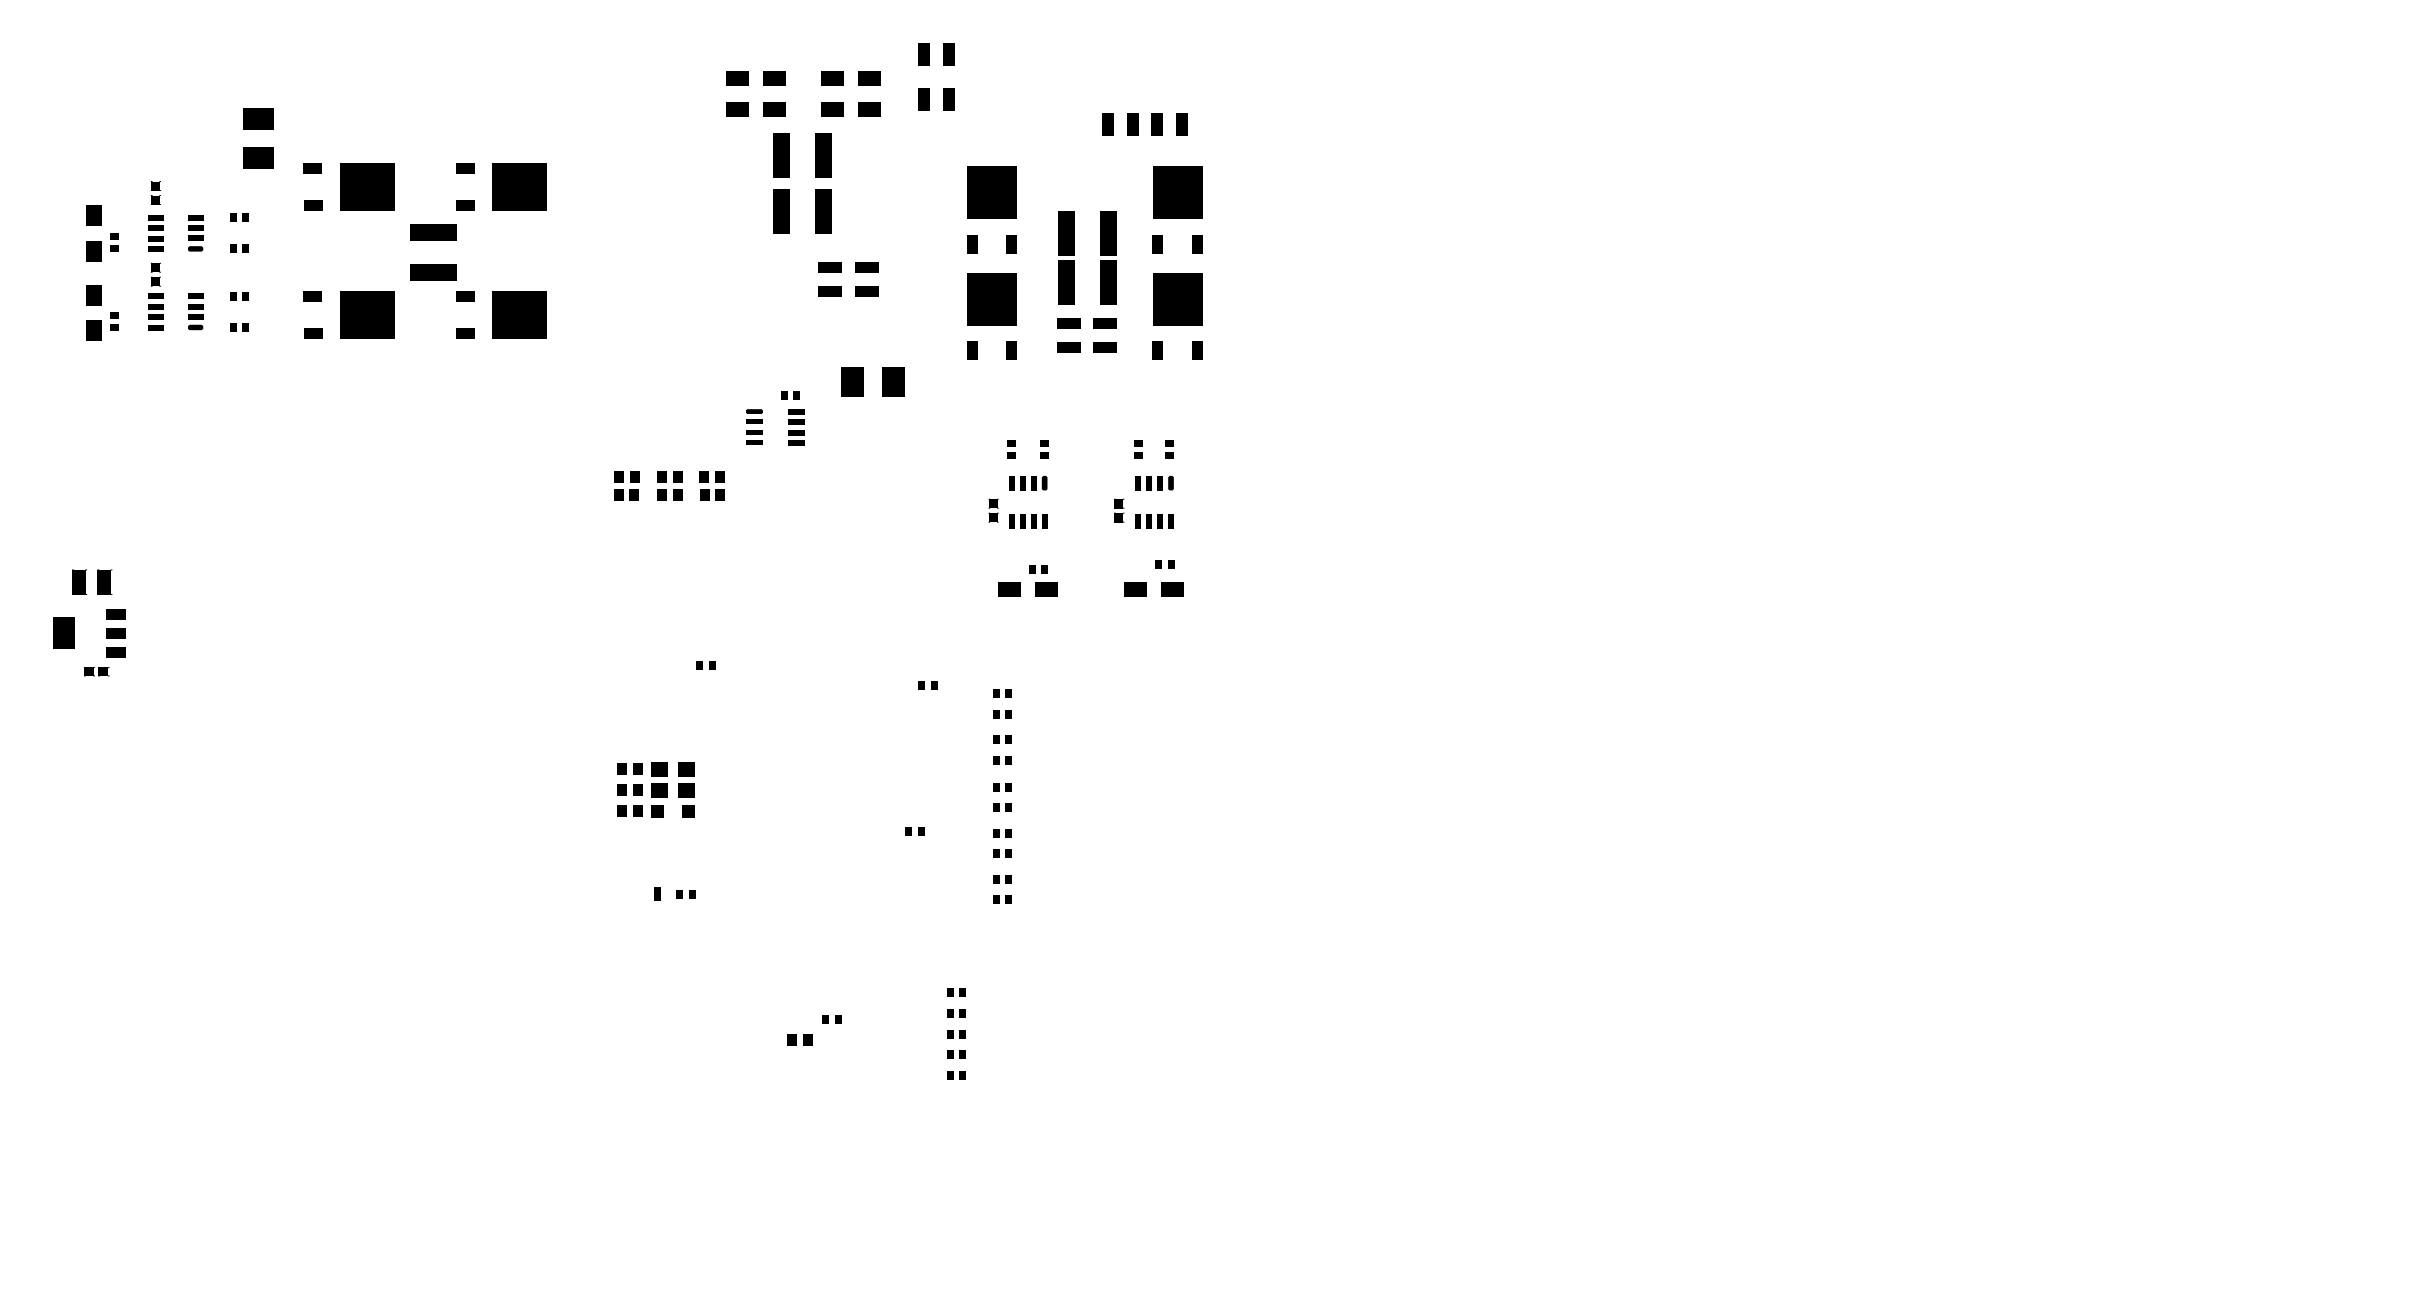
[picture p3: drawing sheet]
<svg xmlns="http://www.w3.org/2000/svg" width="942mm" height="508mm" viewBox="0 0 942 508" stroke-linecap="round" stroke-linejoin="round" font-family="sans-serif">
<g fill="#000">
<path d="M356.4 16.7h4.4v8.6h-4.4z" fill-rule="evenodd"/>
<path d="M366 16.7h4.4v8.6h-4.4z" fill-rule="evenodd"/>
<path d="M281.8 27.7h8.8v5.5h-8.8z" fill-rule="evenodd"/>
<path d="M296.1 27.7h8.8v5.5h-8.8z" fill-rule="evenodd"/>
<path d="M318.5 27.7h8.8v5.5h-8.8z" fill-rule="evenodd"/>
<path d="M332.7 27.7h8.8v5.5h-8.8z" fill-rule="evenodd"/>
<path d="M94.5 57.2h11.8v8.4h-11.8z" fill-rule="evenodd"/>
<path d="M94.5 42.1h11.8v8.3h-11.8z" fill-rule="evenodd"/>
<path d="M281.8 39.9h8.8v5.5h-8.8z" fill-rule="evenodd"/>
<path d="M296.1 39.9h8.8v5.5h-8.8z" fill-rule="evenodd"/>
<path d="M318.5 39.9h8.8v5.5h-8.8z" fill-rule="evenodd"/>
<path d="M332.7 39.9h8.8v5.5h-8.8z" fill-rule="evenodd"/>
<path d="M356.4 34.4h4.4v8.5h-4.4z" fill-rule="evenodd"/>
<path d="M366 34.4h4.4v8.5h-4.4z" fill-rule="evenodd"/>
<path d="M427.7 44.1h4.4v8.6h-4.4z" fill-rule="evenodd"/>
<path d="M437.3 44.1h4.4v8.7h-4.4z" fill-rule="evenodd"/>
<path d="M446.6 44.1h4.4v8.6h-4.4z" fill-rule="evenodd"/>
<path d="M456.2 44.1h4.4v8.6h-4.4z" fill-rule="evenodd"/>
<path d="M33.4 79.8h5.8v7.8h-5.8z" fill-rule="evenodd"/>
<path d="M58.7 70.5h3.3v3.5h-3.3z" fill-rule="evenodd"/>
<path d="M58.7 75.8h3.3v3.5h-3.3z" fill-rule="evenodd"/>
<path d="M117.7 63.2h7.4v3.9h-7.4z" fill-rule="evenodd"/>
<path d="M117.8 77.8h7.4v3.8h-7.4z" fill-rule="evenodd"/>
<path d="M131.8 63.2h21.3v18.4h-21.3z" fill-rule="evenodd"/>
<path d="M176.9 63.2h7.4v3.9h-7.4z" fill-rule="evenodd"/>
<path d="M177 77.8h7.3v3.8h-7.3z" fill-rule="evenodd"/>
<path d="M190.9 63.2h21.3v18.4h-21.3z" fill-rule="evenodd"/>
<path d="M300 51.6h6.5v17.2h-6.5z" fill-rule="evenodd"/>
<path d="M316.3 51.7h6.6v17.1h-6.6z" fill-rule="evenodd"/>
<path d="M375.3 64.6h19.3v20.4h-19.3z" fill-rule="evenodd"/>
<path d="M447.2 64.6h19.3v20.4h-19.3z" fill-rule="evenodd"/>
<path d="M33.4 93.4h5.8v7.9h-5.8z" fill-rule="evenodd"/>
<path d="M42.7 95.3h3.4v2.4h-3.4z" fill-rule="evenodd"/>
<path d="M42.7 90.6h3.4v2.4h-3.4z" fill-rule="evenodd"/>
<path d="M57.4 95.5h5.9v2.1h-5.9z" fill-rule="evenodd"/>
<path d="M57.4 83.3h5.9v2.2h-5.9z" fill-rule="evenodd"/>
<path d="M57.4 91.4h5.9v2.2h-5.9z" fill-rule="evenodd"/>
<path d="M57.4 87.4h5.9v2.2h-5.9z" fill-rule="evenodd"/>
<path d="M72.9 96l.6-.5h4.8l.6 .5v1.1l-.6 .5h-4.8l-.6-.5z" fill-rule="evenodd"/>
<path d="M72.9 83.3h6v2.1h-6z" fill-rule="evenodd"/>
<path d="M72.9 91.4h6v2.1h-6z" fill-rule="evenodd"/>
<path d="M72.9 87.4h6v2.1h-6z" fill-rule="evenodd"/>
<path d="M89.2 94.8h2.5v3.3h-2.5z" fill-rule="evenodd"/>
<path d="M89.2 82.7h2.5v3.3h-2.5z" fill-rule="evenodd"/>
<path d="M94.1 94.8h2.5v3.3h-2.5z" fill-rule="evenodd"/>
<path d="M94.1 82.7h2.5v3.3h-2.5z" fill-rule="evenodd"/>
<path d="M159.2 86.9h18v6.4h-18z" fill-rule="evenodd"/>
<path d="M300 73.4h6.5v17.2h-6.5z" fill-rule="evenodd"/>
<path d="M316.3 73.5h6.6v17.1h-6.6z" fill-rule="evenodd"/>
<path d="M375.3 91.3h4.1v7h-4.1z" fill-rule="evenodd"/>
<path d="M390.6 91.3h3.9v7h-3.9z" fill-rule="evenodd"/>
<path d="M410.3 82h6.5v17.3h-6.5z" fill-rule="evenodd"/>
<path d="M426.6 82.1h6.6v17.2h-6.6z" fill-rule="evenodd"/>
<path d="M447.2 91.3h4v7h-4z" fill-rule="evenodd"/>
<path d="M462.4 91.3h4v7h-4z" fill-rule="evenodd"/>
<path d="M33.4 110.5h5.8v7.8h-5.8z" fill-rule="evenodd"/>
<path d="M57.4 113.8h5.9v2.2h-5.9z" fill-rule="evenodd"/>
<path d="M58.7 102.2h3.3v3.5h-3.3z" fill-rule="evenodd"/>
<path d="M58.7 107.5h3.3v3.5h-3.3z" fill-rule="evenodd"/>
<path d="M72.9 113.8h6v2.1h-6z" fill-rule="evenodd"/>
<path d="M72.9 117.9h6v2.1h-6z" fill-rule="evenodd"/>
<path d="M89.2 113.2h2.5v3.3h-2.5z" fill-rule="evenodd"/>
<path d="M94.1 113.2h2.5v3.3h-2.5z" fill-rule="evenodd"/>
<path d="M117.7 112.9h7.4v3.9h-7.4z" fill-rule="evenodd"/>
<path d="M131.8 112.9h21.3v18.5h-21.3z" fill-rule="evenodd"/>
<path d="M159.2 102.3h18v6.4h-18z" fill-rule="evenodd"/>
<path d="M176.9 112.9h7.4v3.9h-7.4z" fill-rule="evenodd"/>
<path d="M190.9 112.9h21.3v18.5h-21.3z" fill-rule="evenodd"/>
<path d="M317.5 101.6h9v4.1h-9z" fill-rule="evenodd"/>
<path d="M317.5 111h9v4.1h-9z" fill-rule="evenodd"/>
<path d="M331.9 101.6h9v4.1h-9z" fill-rule="evenodd"/>
<path d="M331.9 110.8h9v4.1h-9z" fill-rule="evenodd"/>
<path d="M375.3 105.8h19.3v20.4h-19.3z" fill-rule="evenodd"/>
<path d="M410.3 101h6.5v17.3h-6.5z" fill-rule="evenodd"/>
<path d="M426.6 101.1h6.6v17.2h-6.6z" fill-rule="evenodd"/>
<path d="M447.2 105.8h19.3v20.4h-19.3z" fill-rule="evenodd"/>
<path d="M33.4 124.2h5.8v7.8h-5.8z" fill-rule="evenodd"/>
<path d="M42.7 121.1h3.4v2.4h-3.4z" fill-rule="evenodd"/>
<path d="M42.7 125.8h3.4v2.4h-3.4z" fill-rule="evenodd"/>
<path d="M57.4 121.9h5.9v2.2h-5.9z" fill-rule="evenodd"/>
<path d="M57.4 125.9h5.9v2.2h-5.9z" fill-rule="evenodd"/>
<path d="M57.4 117.9h5.9v2.1h-5.9z" fill-rule="evenodd"/>
<path d="M72.9 121.9h6v2.1h-6z" fill-rule="evenodd"/>
<path d="M72.9 126.5l.6-.6h4.8l.6 .6v1.1l-.6 .4h-4.8l-.6-.4z" fill-rule="evenodd"/>
<path d="M89.2 125.3h2.5v3.3h-2.5z" fill-rule="evenodd"/>
<path d="M94.1 125.3h2.5v3.3h-2.5z" fill-rule="evenodd"/>
<path d="M117.8 127.5h7.4v3.9h-7.4z" fill-rule="evenodd"/>
<path d="M177 127.5h7.3v3.9h-7.3z" fill-rule="evenodd"/>
<path d="M375.3 132.5h4.1v7h-4.1z" fill-rule="evenodd"/>
<path d="M390.6 132.5h3.9v7h-3.9z" fill-rule="evenodd"/>
<path d="M410.4 123.4h9v4.2h-9z" fill-rule="evenodd"/>
<path d="M410.4 132.8h9v4.1h-9z" fill-rule="evenodd"/>
<path d="M424 132.6h9.1v4.2h-9.1z" fill-rule="evenodd"/>
<path d="M424 123.4h9.1v4.2h-9.1z" fill-rule="evenodd"/>
<path d="M447.2 132.5h4v7h-4z" fill-rule="evenodd"/>
<path d="M462.4 132.5h4v7h-4z" fill-rule="evenodd"/>
<path d="M289.4 159.2l.5-.5h5.6l.5 .5v.9l-.5 .4h-5.6l-.5-.4z" fill-rule="evenodd"/>
<path d="M302.9 151.6h2.5v3.4h-2.5z" fill-rule="evenodd"/>
<path d="M307.8 151.6h2.6v3.4h-2.6z" fill-rule="evenodd"/>
<path d="M305.8 158.7h6.6v1.9h-6.6z" fill-rule="evenodd"/>
<path d="M326.4 142.4h8.6v11.3h-8.6z" fill-rule="evenodd"/>
<path d="M342.2 142.4h8.6v11.3h-8.6z" fill-rule="evenodd"/>
<path d="M289.4 166.8h6.6v1.8h-6.6z" fill-rule="evenodd"/>
<path d="M289.4 162.7h6.6v1.9h-6.6z" fill-rule="evenodd"/>
<path d="M289.4 170.8h6.6v1.9h-6.6z" fill-rule="evenodd"/>
<path d="M305.8 166.8h6.6v1.9h-6.6z" fill-rule="evenodd"/>
<path d="M305.8 162.7h6.6v2h-6.6z" fill-rule="evenodd"/>
<path d="M305.8 170.8h6.6v1.9h-6.6z" fill-rule="evenodd"/>
<path d="M390.7 175.5h3.5v2.4h-3.5z" fill-rule="evenodd"/>
<path d="M390.8 170.8h3.5v2.4h-3.5z" fill-rule="evenodd"/>
<path d="M403.4 175.5h3.5v2.4h-3.5z" fill-rule="evenodd"/>
<path d="M403.4 170.8h3.5v2.4h-3.5z" fill-rule="evenodd"/>
<path d="M439.7 175.5h3.5v2.4h-3.5z" fill-rule="evenodd"/>
<path d="M439.8 170.8h3.5v2.4h-3.5z" fill-rule="evenodd"/>
<path d="M452.1 175.5h3.5v2.4h-3.5z" fill-rule="evenodd"/>
<path d="M452.1 170.8h3.5v2.4h-3.5z" fill-rule="evenodd"/>
<path d="M238.1 182.8h3.8v4.3h-3.8z" fill-rule="evenodd"/>
<path d="M238.2 189.6h3.8v4.3h-3.8z" fill-rule="evenodd"/>
<path d="M244.3 182.8h3.8v4.3h-3.8z" fill-rule="evenodd"/>
<path d="M244.2 189.6h3.8v4.3h-3.8z" fill-rule="evenodd"/>
<path d="M255.1 182.8h3.7v4.3h-3.7z" fill-rule="evenodd"/>
<path d="M255.1 189.6h3.7v4.3h-3.7z" fill-rule="evenodd"/>
<path d="M261.2 182.8h3.8v4.3h-3.8z" fill-rule="evenodd"/>
<path d="M261.2 189.6h3.8v4.3h-3.8z" fill-rule="evenodd"/>
<path d="M271.4 182.8h3.8v4.3h-3.8z" fill-rule="evenodd"/>
<path d="M271.5 189.6h3.8v4.3h-3.8z" fill-rule="evenodd"/>
<path d="M277.6 182.8h3.8v4.3h-3.8z" fill-rule="evenodd"/>
<path d="M277.5 189.6h3.8v4.3h-3.8z" fill-rule="evenodd"/>
<path d="M383.6 193.7h3.3v3.4h-3.3z" fill-rule="evenodd"/>
<path d="M383.7 199h3.3v3.5h-3.3z" fill-rule="evenodd"/>
<path d="M391.5 184.5h2.2v5.7h-2.2z" fill-rule="evenodd"/>
<path d="M395.7 184.5h2.2v5.7h-2.2z" fill-rule="evenodd"/>
<path d="M399.9 184.5h2.2v5.7h-2.2z" fill-rule="evenodd"/>
<path d="M404.2 185.1l.6-.6h1.1l.5 .6v4.6l-.5 .5h-1.1l-.6-.5z" fill-rule="evenodd"/>
<path d="M432.3 193.6h3.3v3.5h-3.3z" fill-rule="evenodd"/>
<path d="M432.4 198.9h3.3v3.6h-3.3z" fill-rule="evenodd"/>
<path d="M440.5 184.5h2.2v5.7h-2.2z" fill-rule="evenodd"/>
<path d="M444.7 184.5h2.2v5.7h-2.2z" fill-rule="evenodd"/>
<path d="M449 184.5h2.2v5.7h-2.2z" fill-rule="evenodd"/>
<path d="M453.2 185.1l.6-.6h1.1l.5 .6v4.6l-.5 .5h-1.1l-.6-.5z" fill-rule="evenodd"/>
<path d="M391.5 199.4h2.2v5.7h-2.2z" fill-rule="evenodd"/>
<path d="M395.7 199.4h2.2v5.7h-2.2z" fill-rule="evenodd"/>
<path d="M399.9 199.4h2.2v5.7h-2.2z" fill-rule="evenodd"/>
<path d="M404.2 199.4h2.2v5.7h-2.2z" fill-rule="evenodd"/>
<path d="M440.5 199.4h2.2v5.7h-2.2z" fill-rule="evenodd"/>
<path d="M444.7 199.4h2.2v5.7h-2.2z" fill-rule="evenodd"/>
<path d="M449 199.4h2.2v5.7h-2.2z" fill-rule="evenodd"/>
<path d="M453.2 199.4h2.2v5.7h-2.2z" fill-rule="evenodd"/>
<path d="M28.1 220.9h5.2v9.6h-5.2z" fill-rule="evenodd"/>
<path d="M37.9 221h5.2v9.5h-5.2z" fill-rule="evenodd"/>
<path d="M387.3 225.9h8.8v5.6h-8.8z" fill-rule="evenodd"/>
<path d="M401.5 225.9h8.8v5.6h-8.8z" fill-rule="evenodd"/>
<path d="M399.1 219.1h2.5v3.3h-2.5z" fill-rule="evenodd"/>
<path d="M404 219.1h2.5v3.3h-2.5z" fill-rule="evenodd"/>
<path d="M435.9 225.9h8.8v5.6h-8.8z" fill-rule="evenodd"/>
<path d="M450.3 226h8.8v5.6h-8.8z" fill-rule="evenodd"/>
<path d="M448.1 217.4h2.6v3.3h-2.6z" fill-rule="evenodd"/>
<path d="M453 217.4h2.6v3.3h-2.6z" fill-rule="evenodd"/>
<path d="M20.5 239.5h8.4v12.1h-8.4z" fill-rule="evenodd"/>
<path d="M41.3 250.8h7.6v4.1h-7.6z" fill-rule="evenodd"/>
<path d="M41.3 243.5h7.6v4.1h-7.6z" fill-rule="evenodd"/>
<path d="M41.3 236.3h7.6v4h-7.6z" fill-rule="evenodd"/>
<path d="M270.1 256.2h2.6v3.3h-2.6z" fill-rule="evenodd"/>
<path d="M275 256.2h2.6v3.3h-2.6z" fill-rule="evenodd"/>
<path d="M32.6 258.9h3.7v3.2h-3.7z" fill-rule="evenodd"/>
<path d="M38.3 258.9h3.7v3.2h-3.7z" fill-rule="evenodd"/>
<path d="M356.3 264.2h2.6v3.3h-2.6z" fill-rule="evenodd"/>
<path d="M361.2 264.2h2.6v3.3h-2.6z" fill-rule="evenodd"/>
<path d="M385.2 267.2h2.5v3.3h-2.5z" fill-rule="evenodd"/>
<path d="M385.2 275.4h2.5v3.3h-2.5z" fill-rule="evenodd"/>
<path d="M390.1 267.2h2.5v3.3h-2.5z" fill-rule="evenodd"/>
<path d="M390.1 275.4h2.5v3.3h-2.5z" fill-rule="evenodd"/>
<path d="M263.1 295.5h6.6v5.7h-6.6z" fill-rule="evenodd"/>
<path d="M385.2 285.2h2.5v3.3h-2.5z" fill-rule="evenodd"/>
<path d="M385.2 293.3h2.5v3.3h-2.5z" fill-rule="evenodd"/>
<path d="M390.1 285.2h2.5v3.3h-2.5z" fill-rule="evenodd"/>
<path d="M390.1 293.3h2.5v3.3h-2.5z" fill-rule="evenodd"/>
<path d="M239.3 312.4h3.8v4.3h-3.8z" fill-rule="evenodd"/>
<path d="M239.3 296.2h3.8v4.3h-3.8z" fill-rule="evenodd"/>
<path d="M239.3 304.3h3.8v4.3h-3.8z" fill-rule="evenodd"/>
<path d="M245.4 312.4h3.8v4.3h-3.8z" fill-rule="evenodd"/>
<path d="M245.4 296.2h3.8v4.3h-3.8z" fill-rule="evenodd"/>
<path d="M245.4 304.3h3.8v4.3h-3.8z" fill-rule="evenodd"/>
<path d="M252.7 312.2h5v4.7h-5z" fill-rule="evenodd"/>
<path d="M252.5 295.5h6.6v5.7h-6.6z" fill-rule="evenodd"/>
<path d="M252.5 303.6h6.6v5.7h-6.6z" fill-rule="evenodd"/>
<path d="M264.5 312.2h4.9v4.7h-4.9z" fill-rule="evenodd"/>
<path d="M263.1 303.6h6.6v5.7h-6.6z" fill-rule="evenodd"/>
<path d="M385.2 303.6h2.5v3.3h-2.5z" fill-rule="evenodd"/>
<path d="M385.2 311.4h2.5v3.3h-2.5z" fill-rule="evenodd"/>
<path d="M390.1 303.6h2.5v3.3h-2.5z" fill-rule="evenodd"/>
<path d="M390.1 311.4h2.5v3.3h-2.5z" fill-rule="evenodd"/>
<path d="M351.3 320.8h2.5v3.3h-2.5z" fill-rule="evenodd"/>
<path d="M356.2 320.8h2.5v3.3h-2.5z" fill-rule="evenodd"/>
<path d="M385.2 321.7h2.5v3.3h-2.5z" fill-rule="evenodd"/>
<path d="M385.2 339.2h2.5v3.4h-2.5z" fill-rule="evenodd"/>
<path d="M385.2 329.2h2.5v3.3h-2.5z" fill-rule="evenodd"/>
<path d="M390.1 321.7h2.5v3.3h-2.5z" fill-rule="evenodd"/>
<path d="M390.1 339.2h2.5v3.4h-2.5z" fill-rule="evenodd"/>
<path d="M390.1 329.2h2.5v3.3h-2.5z" fill-rule="evenodd"/>
<path d="M253.7 344.3h2.6v5h-2.6z" fill-rule="evenodd"/>
<path d="M262.3 345.2h2.6v3.3h-2.6z" fill-rule="evenodd"/>
<path d="M267.2 345.2h2.6v3.3h-2.6z" fill-rule="evenodd"/>
<path d="M385.2 347.3h2.5v3.3h-2.5z" fill-rule="evenodd"/>
<path d="M390.1 347.3h2.5v3.3h-2.5z" fill-rule="evenodd"/>
<path d="M319.1 393.6h2.6v3.4h-2.6z" fill-rule="evenodd"/>
<path d="M324 393.6h2.6v3.4h-2.6z" fill-rule="evenodd"/>
<path d="M367.3 391.2h2.6v3.3h-2.6z" fill-rule="evenodd"/>
<path d="M367.3 383.1h2.6v3.3h-2.6z" fill-rule="evenodd"/>
<path d="M372.2 391.2h2.6v3.3h-2.6z" fill-rule="evenodd"/>
<path d="M372.2 383.1h2.6v3.3h-2.6z" fill-rule="evenodd"/>
<path d="M305.2 401.1h3.8v4.4h-3.8z" fill-rule="evenodd"/>
<path d="M311.4 401.1h3.8v4.4h-3.8z" fill-rule="evenodd"/>
<path d="M367.3 415.5h2.6v3.3h-2.6z" fill-rule="evenodd"/>
<path d="M367.3 407.4h2.6v3.3h-2.6z" fill-rule="evenodd"/>
<path d="M367.3 399.4h2.6v3.3h-2.6z" fill-rule="evenodd"/>
<path d="M372.2 415.5h2.6v3.3h-2.6z" fill-rule="evenodd"/>
<path d="M372.2 407.4h2.6v3.3h-2.6z" fill-rule="evenodd"/>
<path d="M372.2 399.4h2.6v3.3h-2.6z" fill-rule="evenodd"/>
</g>
<g fill="none" stroke="#000" stroke-width=".39">
<path d="M58.7 75.8h.1M58.7 79.3h.1M58.7 70.4h.1M58.7 73.9h.1M62 79.3h.1M62 75.8h.1M62 73.9h.1M62 70.4h.1M58.7 107.5h.1M58.7 111h.1M58.7 102.1h.1M58.7 105.6h.1"/>
<path d="M62 111h.1M62 107.5h.1M62 105.6h.1M62 102.1h.1M383.6 199h.1M383.6 193.6h.1M383.6 197.1h.1M386.9 199h.1M386.9 197.1h.1M386.9 193.6h.1M432.3 199h.1M432.3 193.6h.1"/>
<path d="M432.3 197.1h.1M435.7 199h.1M435.7 197.1h.1M435.7 193.6h.1M383.6 202.5h.1M386.9 202.5h.1M432.3 202.5h.1M435.7 202.5h.1M28.1 221h.1M28.1 230.5h.1M33.3 230.5h.1M33.3 221h.1"/>
<path d="M37.9 221h.1M37.9 230.5h.1M43.1 230.5h.1M43.1 221h.1M32.7 258.9h.1M36.3 258.9h.1M38.3 258.9h.1M42 258.9h.1M32.7 262.1h.1M36.3 262.1h.1M38.3 262.1h.1M42 262.1h.1"/>
</g>
</svg>
